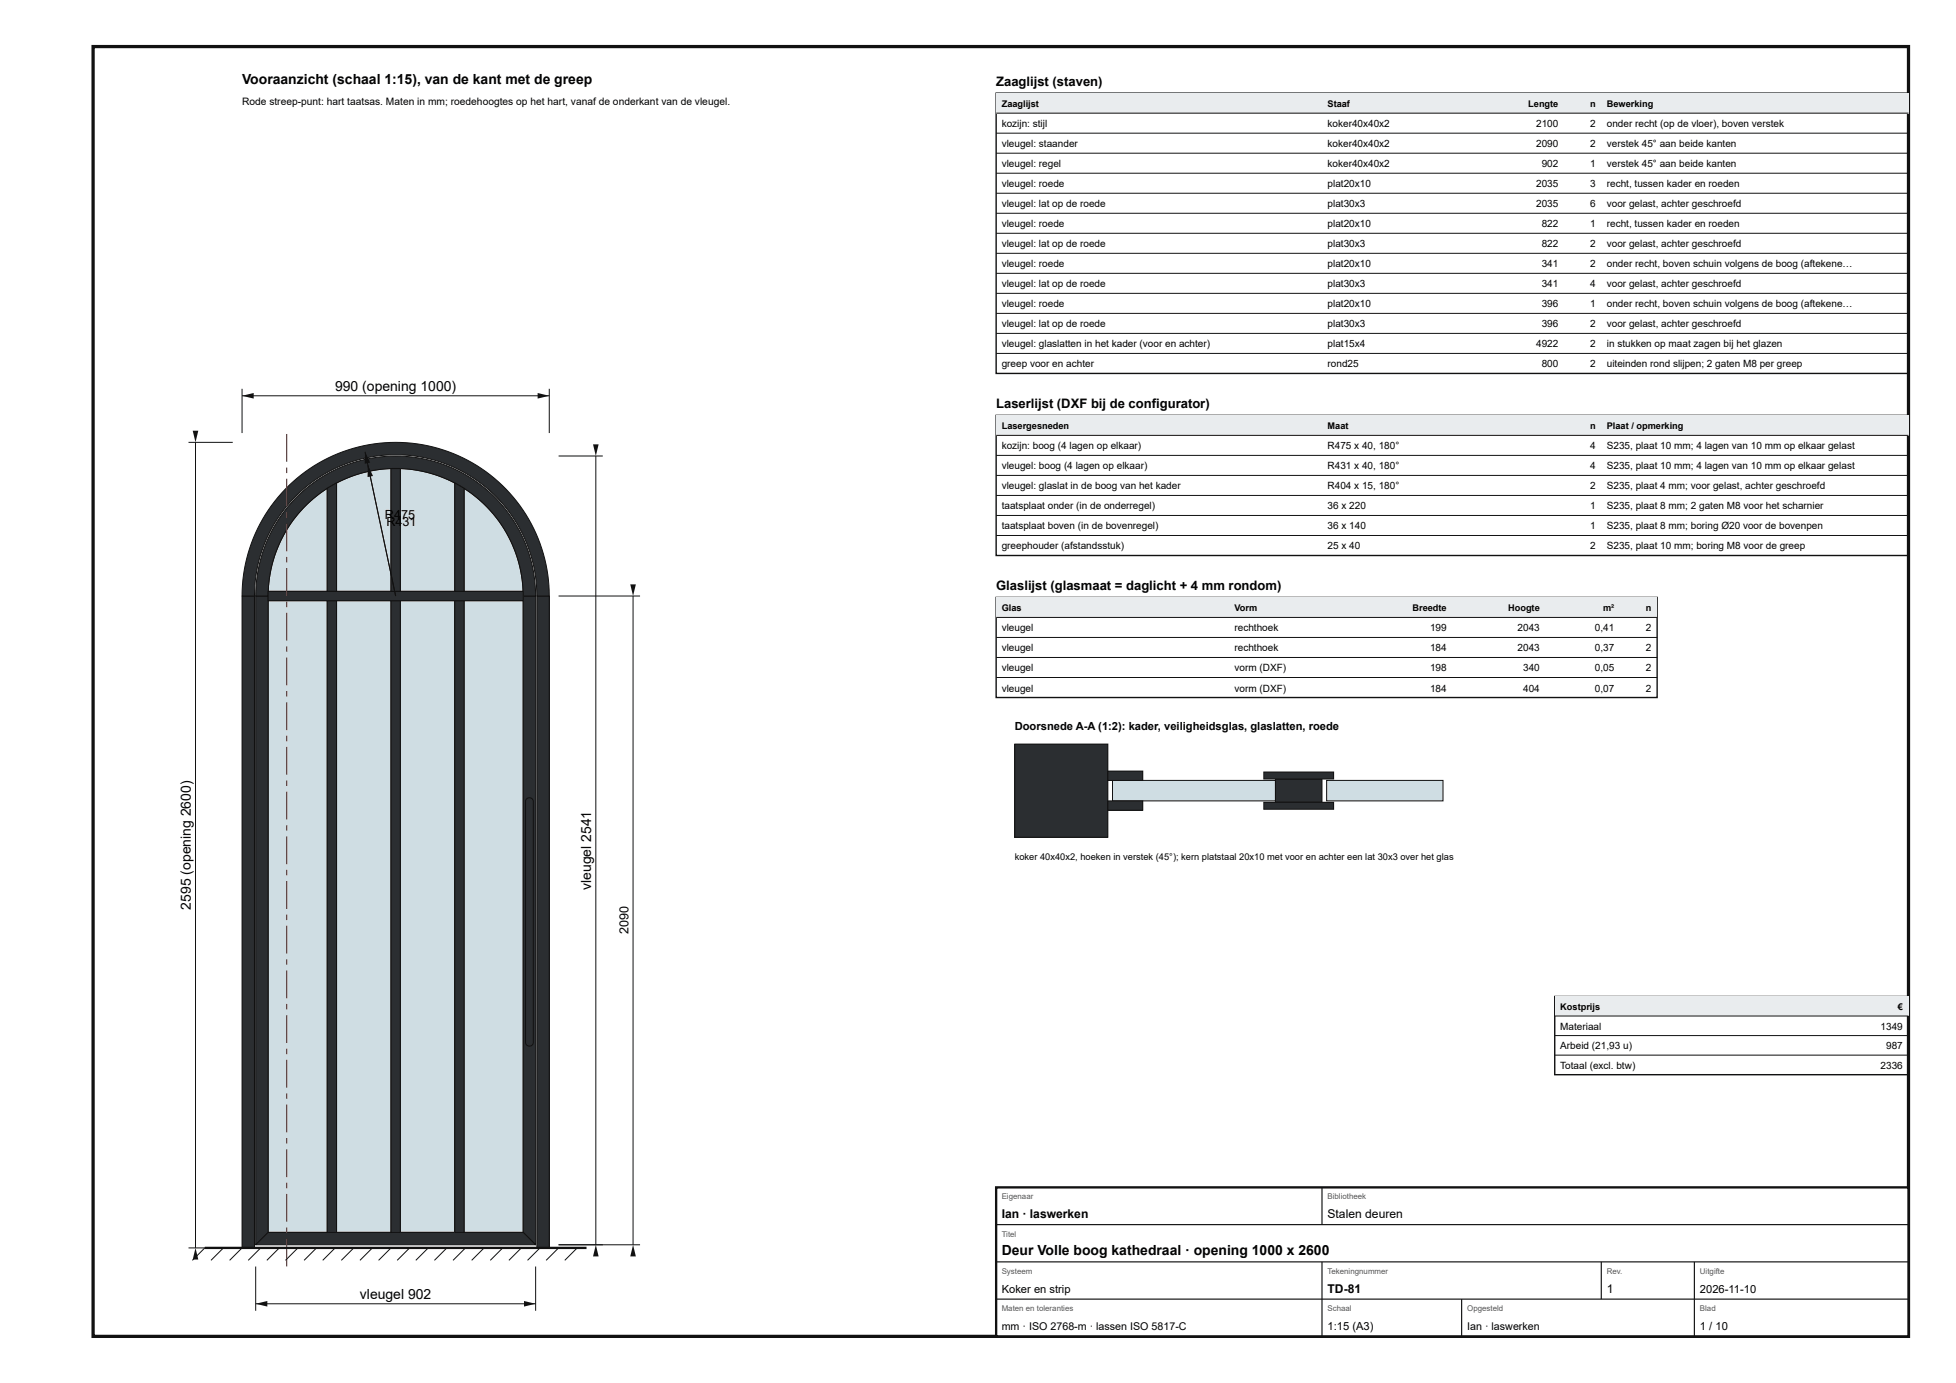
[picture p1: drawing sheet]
<svg xmlns="http://www.w3.org/2000/svg" width="420mm" height="297mm" viewBox="0 0 420 297" stroke-linecap="round" stroke-linejoin="round" font-family="sans-serif">
<defs><g id="words">
<g font-size="3">
<text x="52" y="18">Vooraanzicht (schaal 1:15), van de kant met de greep</text>
<text x="72" y="84">990 (opening 1000)</text>
<text x="127" y="191.1" transform="rotate(-90 127 191.1)">vleugel 2541</text>
<text x="41" y="195.3" transform="rotate(-90 41 195.3)">2595 (opening 2600)</text>
<text x="215.2" y="269.6">Deur Volle boog kathedraal · opening 1000 x 2600</text>
<text x="77.3" y="279">vleugel 902</text>
</g>
<g font-size="2.8">
<text x="214" y="18.5">Zaaglijst (staven)</text>
<text x="214" y="87.7">Laserlijst (DXF bij de configurator)</text>
<text x="214" y="126.8">Glaslijst (glasmaat = daglicht + 4 mm rondom)</text>
</g>
<g font-size="2.7">
<text x="82.7" y="111.5">R</text>
<text x="83" y="112.9">R4</text>
<text x="84.7" y="111.5">4</text>
<text x="86.2" y="111.5">75</text>
<text x="86.5" y="112.9">31</text>
<text x="135" y="200.7" transform="rotate(-90 135 200.7)">2090</text>
</g>
<g font-size="2.6">
<text x="215.2" y="261.6">Ian · laswerken</text>
<text x="285.2" y="261.6">Stalen deuren</text>
<text x="285.2" y="277.6">TD-81</text>
<text x="345.2" y="277.6">1</text>
</g>
<g font-size="2.4">
<text x="218" y="156.8">Doorsnede A-A (1:2): kader, veiligheidsglas, glaslatten, roede</text>
<text x="215.2" y="277.6">Koker en strip</text>
<text x="365.2" y="277.6">2026-11-10</text>
<text x="285.2" y="285.6">1:15 (A3)</text>
<text x="365.2" y="285.6">1 / 10</text>
</g>
<g font-size="2.3">
<text x="215.2" y="285.6">mm · ISO 2768-m · lassen ISO 5817-C</text>
<text x="315.2" y="285.6">Ian · laswerken</text>
</g>
<text font-size="2.2" x="52" y="22.5">Rode streep-punt: hart taatsas. Maten in mm; roedehoogtes op het hart, vanaf de onderkant van de vleugel.</text>
<g font-size="2.1">
<text x="215.2" y="27.3">kozijn: stijl</text>
<text x="285.2" y="27.3">koker40x40x2</text>
<text x="330" y="27.3">2100</text>
<text x="341.6" y="27.3">2</text>
<text x="345.2" y="27.3">onder recht (op de vloer), boven verstek</text>
<text x="215.2" y="31.6">vleugel: staander</text>
<text x="215.2" y="35.9">vleugel: regel</text>
<text x="285.2" y="31.6">koker40x40x2</text>
<text x="285.2" y="35.9">koker40x40x2</text>
<text x="330" y="31.6">2090</text>
<text x="331.2" y="35.9">902</text>
<text x="341.6" y="31.6">2</text>
<text x="341.6" y="35.9">1</text>
<text x="345.2" y="31.6">verstek 45° aan beide kanten</text>
<text x="345.2" y="35.9">verstek 45° aan beide kanten</text>
<text x="215.2" y="40.2">vleugel: roede</text>
<text x="285.2" y="40.2">plat20x10</text>
<text x="330" y="40.2">2035</text>
<text x="341.6" y="40.2">3</text>
<text x="345.2" y="40.2">recht, tussen kader en roeden</text>
<text x="215.2" y="44.5">vleugel: lat op de roede</text>
<text x="285.2" y="44.5">plat30x3</text>
<text x="330" y="44.5">2035</text>
<text x="341.6" y="44.5">6</text>
<text x="345.2" y="44.5">voor gelast, achter geschroefd</text>
<text x="215.2" y="48.8">vleugel: roede</text>
<text x="215.2" y="53.1">vleugel: lat op de roede</text>
<text x="285.2" y="48.8">plat20x10</text>
<text x="285.2" y="53.1">plat30x3</text>
<text x="331.2" y="48.8">822</text>
<text x="331.2" y="53.1">822</text>
<text x="341.6" y="48.8">1</text>
<text x="341.6" y="53.1">2</text>
<text x="345.2" y="48.8">recht, tussen kader en roeden</text>
<text x="345.2" y="53.1">voor gelast, achter geschroefd</text>
<text x="215.2" y="57.4">vleugel: roede</text>
<text x="285.2" y="57.4">plat20x10</text>
<text x="331.2" y="57.4">341</text>
<text x="341.6" y="57.4">2</text>
<text x="345.2" y="57.4">onder recht, boven schuin volgens de boog (aftekene…</text>
<text x="215.2" y="61.7">vleugel: lat op de roede</text>
<text x="285.2" y="61.7">plat30x3</text>
<text x="331.2" y="61.7">341</text>
<text x="341.6" y="61.7">4</text>
<text x="345.2" y="61.7">voor gelast, achter geschroefd</text>
<text x="215.2" y="66">vleugel: roede</text>
<text x="215.2" y="70.3">vleugel: lat op de roede</text>
<text x="285.2" y="66">plat20x10</text>
<text x="285.2" y="70.3">plat30x3</text>
<text x="331.2" y="66">396</text>
<text x="331.2" y="70.3">396</text>
<text x="341.6" y="66">1</text>
<text x="341.6" y="70.3">2</text>
<text x="345.2" y="66">onder recht, boven schuin volgens de boog (aftekene…</text>
<text x="345.2" y="70.3">voor gelast, achter geschroefd</text>
<text x="215.2" y="74.6">vleugel: glaslatten in het kader (voor en achter)</text>
<text x="285.2" y="74.6">plat15x4</text>
<text x="330" y="74.6">4922</text>
<text x="341.6" y="74.6">2</text>
<text x="345.2" y="74.6">in stukken op maat zagen bij het glazen</text>
<text x="215.2" y="78.9">greep voor en achter</text>
<text x="285.2" y="78.9">rond25</text>
<text x="331.2" y="78.9">800</text>
<text x="341.6" y="78.9">2</text>
<text x="345.2" y="78.9">uiteinden rond slijpen; 2 gaten M8 per greep</text>
<text x="215.2" y="96.5">kozijn: boog (4 lagen op elkaar)</text>
<text x="215.2" y="100.8">vleugel: boog (4 lagen op elkaar)</text>
<text x="285.2" y="96.5">R475 x 40, 180°</text>
<text x="285.2" y="100.8">R431 x 40, 180°</text>
<text x="341.6" y="96.5">4</text>
<text x="341.6" y="100.8">4</text>
<text x="345.2" y="96.5">S235, plaat 10 mm; 4 lagen van 10 mm op elkaar gelast</text>
<text x="345.2" y="100.8">S235, plaat 10 mm; 4 lagen van 10 mm op elkaar gelast</text>
<text x="215.2" y="105.1">vleugel: glaslat in de boog van het kader</text>
<text x="285.2" y="105.1">R404 x 15, 180°</text>
<text x="341.6" y="105.1">2</text>
<text x="345.2" y="105.1">S235, plaat 4 mm; voor gelast, achter geschroefd</text>
<text x="215.2" y="109.4">taatsplaat onder (in de onderregel)</text>
<text x="215.2" y="113.7">taatsplaat boven (in de bovenregel)</text>
<text x="285.2" y="109.4">36 x 220</text>
<text x="285.2" y="113.7">36 x 140</text>
<text x="341.6" y="109.4">1</text>
<text x="341.6" y="113.7">1</text>
<text x="345.2" y="109.4">S235, plaat 8 mm; 2 gaten M8 voor het scharnier</text>
<text x="345.2" y="113.7">S235, plaat 8 mm; boring Ø20 voor de bovenpen</text>
<text x="215.2" y="118">greephouder (afstandsstuk)</text>
<text x="285.2" y="118">25 x 40</text>
<text x="341.6" y="118">2</text>
<text x="345.2" y="118">S235, plaat 10 mm; boring M8 voor de greep</text>
<text x="215.2" y="135.6">vleugel</text>
<text x="265.2" y="135.6">rechthoek</text>
<text x="307.2" y="135.6">199</text>
<text x="326" y="135.6">2043</text>
<text x="342.6" y="135.6">0,41</text>
<text x="353.6" y="135.6">2</text>
<text x="215.2" y="139.9">vleugel</text>
<text x="265.2" y="139.9">rechthoek</text>
<text x="307.2" y="139.9">184</text>
<text x="326" y="139.9">2043</text>
<text x="342.6" y="139.9">0,37</text>
<text x="353.6" y="139.9">2</text>
<text x="215.2" y="144.2">vleugel</text>
<text x="215.2" y="148.5">vleugel</text>
<text x="265.2" y="144.2">vorm (DXF)</text>
<text x="265.2" y="148.5">vorm (DXF)</text>
<text x="307.2" y="144.2">198</text>
<text x="307.2" y="148.5">184</text>
<text x="327.2" y="144.2">340</text>
<text x="327.2" y="148.5">404</text>
<text x="342.6" y="144.2">0,05</text>
<text x="342.6" y="148.5">0,07</text>
<text x="353.6" y="144.2">2</text>
<text x="353.6" y="148.5">2</text>
<text x="335.2" y="221.1">Materiaal</text>
<text x="404" y="221.1">1349</text>
<text x="335.2" y="225.3">Arbeid (21,93 u)</text>
<text x="405.2" y="225.3">987</text>
<text x="335.2" y="229.5">Totaal (excl. btw)</text>
<text x="404" y="229.5">2336</text>
</g>
<g font-size="2">
<text x="215.2" y="23">Zaaglijst</text>
<text x="285.2" y="23">Staaf</text>
<text x="328.3" y="23">Lengte</text>
<text x="341.6" y="23">n</text>
<text x="345.2" y="23">Bewerking</text>
<text x="215.2" y="92.2">Lasergesneden</text>
<text x="285.2" y="92.2">Maat</text>
<text x="341.6" y="92.2">n</text>
<text x="345.2" y="92.2">Plaat / opmerking</text>
<text x="215.2" y="131.3">Glas</text>
<text x="265.2" y="131.3">Vorm</text>
<text x="303.4" y="131.3">Breedte</text>
<text x="324" y="131.3">Hoogte</text>
<text x="344.4" y="131.3">m²</text>
<text x="353.6" y="131.3">n</text>
<text x="218" y="184.8">koker 40x40x2, hoeken in verstek (45°); kern platstaal 20x10 met voor en achter een lat 30x3 over het glas</text>
<text x="335.2" y="216.9">Kostprijs</text>
<text x="407.7" y="216.9">€</text>
</g>
<g font-size="1.7" fill="#555">
<text x="215.2" y="257.6">Eigenaar</text>
<text x="285.2" y="257.6">Bibliotheek</text>
<text x="215.2" y="265.6">Titel</text>
<text x="215.2" y="273.6">Systeem</text>
<text x="285.2" y="273.6">Tekeningnummer</text>
<text x="345.2" y="273.6">Rev.</text>
<text x="365.2" y="273.6">Uitgifte</text>
<text x="215.2" y="281.6">Maten en toleranties</text>
<text x="285.2" y="281.6">Schaal</text>
<text x="315.2" y="281.6">Opgesteld</text>
<text x="365.2" y="281.6">Blad</text>
</g>
</g></defs>
<path d="M20 10h390v277h-390z" fill="none" stroke="#111" stroke-width=".7" stroke-linecap="butt"/>
<path d="M57.6 129h12.7v135.7h-12.7z" fill="#cfdde3"/>
<path d="M57.6 129h12.7v135.7h-12.7z" fill="none" stroke="#111" stroke-width=".21"/>
<path d="M72.3 129h11.7v135.7h-11.7z" fill="#cfdde3"/>
<path d="M72.3 129h11.7v135.7h-11.7z" fill="none" stroke="#111" stroke-width=".21"/>
<path d="M86 129h11.7v135.7h-11.7z" fill="#cfdde3"/>
<path d="M86 129h11.7v135.7h-11.7z" fill="none" stroke="#111" stroke-width=".21"/>
<path d="M99.7 129h12.7v135.7h-12.7z" fill="#cfdde3"/>
<path d="M99.7 129h12.7v135.7h-12.7z" fill="none" stroke="#111" stroke-width=".21"/>
<path d="M65.6 108.6l2.7-2.3 2-1.4v22.1h-12.7a27.4 27.4 0 0 1 8-18.4z" fill="#cfdde3"/>
<path d="M65.6 108.6l2.7-2.3 2-1.4v22.1h-12.7a27.4 27.4 0 0 1 8-18.4z" fill="none" stroke="#111" stroke-width=".21"/>
<path d="M72.3 103.7a27.3 27.3 0 0 1 11.7-3.1v26.4h-11.7z" fill="#cfdde3"/>
<path d="M72.3 103.7a27.3 27.3 0 0 1 11.7-3.1v26.4h-11.7z" fill="none" stroke="#111" stroke-width=".21"/>
<path d="M86 100.6a27.3 27.3 0 0 1 11.7 3.1v23.3h-11.7z" fill="#cfdde3"/>
<path d="M86 100.6a27.3 27.3 0 0 1 11.7 3.1v23.3h-11.7z" fill="none" stroke="#111" stroke-width=".21"/>
<path d="M99.7 104.9a27.4 27.4 0 0 1 12.7 22.1h-12.7z" fill="#cfdde3"/>
<path d="M99.7 104.9a27.4 27.4 0 0 1 12.7 22.1h-12.7z" fill="none" stroke="#111" stroke-width=".21"/>
<path d="M52 128h2.7v140h-2.7z" fill="#2b2e31"/>
<path d="M52 128h2.7v140h-2.7z" fill="none" stroke="#111" stroke-width=".21"/>
<path d="M115.3 128h2.7v140h-2.7z" fill="#2b2e31"/>
<path d="M115.3 128h2.7v140h-2.7z" fill="none" stroke="#111" stroke-width=".21"/>
<path d="M61.3 105.1a33 33 0 0 1 36.1-7.7 33 33 0 0 1 20.6 30.6h-2.7a30.3 30.3 0 0 0-30.3-30.3 30.3 30.3 0 0 0-30.3 30.3h-2.7a33 33 0 0 1 9.3-22.9z" fill="#2b2e31"/>
<path d="M61.3 105.1a33 33 0 0 1 36.1-7.7 33 33 0 0 1 20.6 30.6h-2.7a30.3 30.3 0 0 0-30.3-30.3 30.3 30.3 0 0 0-30.3 30.3h-2.7a33 33 0 0 1 9.3-22.9z" fill="none" stroke="#111" stroke-width=".21"/>
<path d="M54.9 128h2.7v136.7l-2.7 2.6z" fill="#2b2e31"/>
<path d="M54.9 128h2.7v136.7l-2.7 2.6z" fill="none" stroke="#111" stroke-width=".21"/>
<path d="M112.4 128h2.7v139.3l-2.7-2.6z" fill="#2b2e31"/>
<path d="M112.4 128h2.7v139.3l-2.7-2.6z" fill="none" stroke="#111" stroke-width=".21"/>
<path d="M54.9 267.3l2.7-2.6h54.8l2.7 2.6z" fill="#2b2e31"/>
<path d="M54.9 267.3l2.7-2.6h54.8l2.7 2.6z" fill="none" stroke="#111" stroke-width=".21"/>
<path d="M63.4 107.1a30.1 30.1 0 0 1 32.9-7 30.1 30.1 0 0 1 18.8 27.9h-2.7a27.4 27.4 0 0 0-27.4-27.4 27.4 27.4 0 0 0-27.4 27.4h-2.7a30.1 30.1 0 0 1 8.5-20.9z" fill="#2b2e31"/>
<path d="M63.4 107.1a30.1 30.1 0 0 1 32.9-7 30.1 30.1 0 0 1 18.8 27.9h-2.7a27.4 27.4 0 0 0-27.4-27.4 27.4 27.4 0 0 0-27.4 27.4h-2.7a30.1 30.1 0 0 1 8.5-20.9z" fill="none" stroke="#111" stroke-width=".21"/>
<path d="M70.3 129h2v135.7h-2z" fill="#2b2e31"/>
<path d="M70.3 129h2v135.7h-2z" fill="none" stroke="#111" stroke-width=".21"/>
<path d="M84 129h2v135.7h-2z" fill="#2b2e31"/>
<path d="M84 129h2v135.7h-2z" fill="none" stroke="#111" stroke-width=".21"/>
<path d="M97.7 129h2v135.7h-2z" fill="#2b2e31"/>
<path d="M97.7 129h2v135.7h-2z" fill="none" stroke="#111" stroke-width=".21"/>
<path d="M57.6 127h54.8v2h-54.8z" fill="#2b2e31"/>
<path d="M57.6 127h54.8v2h-54.8z" fill="none" stroke="#111" stroke-width=".21"/>
<path d="M70.3 104.9l2-1.2v23.3h-2z" fill="#2b2e31"/>
<path d="M70.3 104.9l2-1.2v23.3h-2z" fill="none" stroke="#111" stroke-width=".21"/>
<path d="M84 100.6h2v26.4h-2z" fill="#2b2e31"/>
<path d="M84 100.6h2v26.4h-2z" fill="none" stroke="#111" stroke-width=".21"/>
<path d="M97.7 103.7l2 1.2v22.1h-2z" fill="#2b2e31"/>
<path d="M97.7 103.7l2 1.2v22.1h-2z" fill="none" stroke="#111" stroke-width=".21"/>
<path d="M61.5 266h.2v6h-.2zM61.5 263.6h.2v1.2h-.2zM61.5 256.4h.2v6h-.2zM61.5 254h.2v1.2h-.2zM61.5 246.8h.2v6h-.2zM61.5 244.4h.2v1.2h-.2zM61.5 237.2h.2v6h-.2zM61.5 234.8h.2v1.2h-.2zM61.5 227.6h.2v6h-.2zM61.5 225.2h.2v1.2h-.2zM61.5 218h.2v6h-.2zM61.5 215.6h.2v1.2h-.2zM61.5 208.4h.2v6h-.2zM61.5 206h.2v1.2h-.2zM61.5 198.8h.2v6h-.2zM61.5 196.4h.2v1.2h-.2zM61.5 189.2h.2v6h-.2zM61.5 186.8h.2v1.2h-.2zM61.5 179.6h.2v6h-.2zM61.5 177.2h.2v1.2h-.2zM61.5 170h.2v6h-.2zM61.5 167.6h.2v1.2h-.2zM61.5 160.4h.2v6h-.2zM61.5 158h.2v1.2h-.2zM61.5 150.8h.2v6h-.2zM61.5 148.4h.2v1.2h-.2zM61.5 141.2h.2v6h-.2zM61.5 138.8h.2v1.2h-.2zM61.5 131.6h.2v6h-.2zM61.5 129.2h.2v1.2h-.2zM61.5 122h.2v6h-.2zM61.5 119.6h.2v1.2h-.2zM61.5 112.4h.2v6h-.2zM61.5 110h.2v1.2h-.2zM61.5 102.8h.2v6h-.2zM61.5 100.4h.2v1.2h-.2zM61.5 93.2h.2v6h-.2z" fill="#b00"/>
<path d="M113.1 171.6a.84 .84 0 0 1 .9-.2 .84 .84 0 0 1 .6 .7v51.8a.84 .84 0 0 1-.9 .8 .84 .84 0 0 1-.8-.8v-51.8z" fill="#2b2e31"/>
<g fill="none" stroke="#111" stroke-width=".21">
<path d="M52 83.5v9.5M52 85h66M118 83.5v9.5M113.1 171.6a.84 .84 0 0 1 .9-.2 .84 .84 0 0 1 .6 .7v51.8a.84 .84 0 0 1-.9 .8 .84 .84 0 0 1-.8-.8v-51.8zM44 268l-2.7 2.7M48 268l-2.7 2.7M52 268l-2.7 2.7M56 268l-2.7 2.7M60 268l-2.7 2.7M64 268l-2.7 2.7M68 268l-2.7 2.7M72 268l-2.7 2.7"/>
<path d="M76 268l-2.7 2.7M80 268l-2.7 2.7M84 268l-2.7 2.7M88 268l-2.7 2.7M92 268l-2.7 2.7M96 268l-2.7 2.7M100 268l-2.7 2.7M104 268l-2.7 2.7M108 268l-2.7 2.7M112 268l-2.7 2.7M116 268l-2.7 2.7M120 268l-2.7 2.7"/>
<path d="M124 268l-2.7 2.7"/>
</g>
<path d="M44 268h82" fill="none" stroke="#111" stroke-width=".5"/>
<g fill="#111">
<path d="M52 85l2.5-.6v1.2z"/>
<path d="M115.5 84.4l2.5 .6-2.5 .6z"/>
</g>
<path d="M40.5 95h9.5M42 95v173M40.5 268h9.5" fill="none" stroke="#111" stroke-width=".21"/>
<g fill="#111">
<path d="M42 268l.6 2.5h-1.2z"/>
<path d="M41.4 92.5h1.2l-.6 2.5z"/>
</g>
<path d="M54.9 272v9.5M54.9 280h60.2M115.1 272v9.5" fill="none" stroke="#111" stroke-width=".21"/>
<g fill="#111">
<path d="M54.9 280l2.5-.6v1.2z"/>
<path d="M112.6 279.4l2.5 .6-2.5 .6z"/>
</g>
<path d="M120 97.9h9.5M128 97.9v169.4M120 267.3h9.5" fill="none" stroke="#111" stroke-width=".21"/>
<g fill="#111">
<path d="M128 267.3l.6 2.5h-1.2z"/>
<path d="M127.4 95.4h1.2l-.6 2.5z"/>
</g>
<path d="M120 128h17.5M136 128v139.3M120 267.3h17.5" fill="none" stroke="#111" stroke-width=".21"/>
<g fill="#111">
<path d="M136 267.3l.6 2.5h-1.2z"/>
<path d="M135.4 125.5h1.2l-.6 2.5z"/>
</g>
<path d="M78.4 97l6.6 31" fill="none" stroke="#111" stroke-width=".21"/>
<path d="M78.4 97l1.1 2.3-1.2 .3z" fill="#111"/>
<path d="M79 99.9l6 28.1" fill="none" stroke="#111" stroke-width=".21"/>
<path d="M79 99.9l1.1 2.3-1.1 .3z" fill="#111"/>
<path d="M214 20h196v60.2h-196z" fill="none" stroke="#111" stroke-width=".3"/>
<path d="M214 20h196v4.3h-196z" fill="#e9ecee"/>
<g fill="none" stroke="#111" stroke-width=".21">
<path d="M214 24.3h196M214 28.6h196M214 32.9h196M214 37.2h196M214 41.5h196M214 45.8h196M214 50.1h196M214 54.4h196M214 58.7h196M214 63h196M214 67.3h196M214 71.6h196"/>
<path d="M214 75.9h196"/>
</g>
<path d="M214 89.2h196v30.1h-196z" fill="none" stroke="#111" stroke-width=".3"/>
<path d="M214 89.2h196v4.3h-196z" fill="#e9ecee"/>
<path d="M214 93.5h196M214 97.8h196M214 102.1h196M214 106.4h196M214 110.7h196M214 115h196" fill="none" stroke="#111" stroke-width=".21"/>
<path d="M214 128.3h142v21.5h-142z" fill="none" stroke="#111" stroke-width=".3"/>
<path d="M214 128.3h142v4.3h-142z" fill="#e9ecee"/>
<path d="M214 132.6h142M214 136.9h142M214 141.2h142M214 145.5h142" fill="none" stroke="#111" stroke-width=".21"/>
<path d="M218 159.8h20v20h-20z" fill="#2b2e31"/>
<path d="M218 159.8h20v20h-20z" fill="none" stroke="#111" stroke-width=".21"/>
<path d="M239 167.6h35v4.4h-35z" fill="#cfdde3"/>
<path d="M239 167.6h35v4.4h-35z" fill="none" stroke="#111" stroke-width=".21"/>
<path d="M238 165.6h7.5v2h-7.5z" fill="#2b2e31"/>
<path d="M238 165.6h7.5v2h-7.5z" fill="none" stroke="#111" stroke-width=".21"/>
<path d="M238 172h7.5v2h-7.5z" fill="#2b2e31"/>
<path d="M238 172h7.5v2h-7.5z" fill="none" stroke="#111" stroke-width=".21"/>
<path d="M274 167.3h10v5h-10z" fill="#2b2e31"/>
<path d="M274 167.3h10v5h-10z" fill="none" stroke="#111" stroke-width=".21"/>
<path d="M271.5 165.8h15v1.5h-15z" fill="#2b2e31"/>
<path d="M271.5 165.8h15v1.5h-15z" fill="none" stroke="#111" stroke-width=".21"/>
<path d="M271.5 172.3h15v1.5h-15z" fill="#2b2e31"/>
<path d="M271.5 172.3h15v1.5h-15z" fill="none" stroke="#111" stroke-width=".21"/>
<path d="M285 167.6h25v4.4h-25z" fill="#cfdde3"/>
<path d="M285 167.6h25v4.4h-25z" fill="none" stroke="#111" stroke-width=".21"/>
<path d="M334 214h76v16.8h-76z" fill="none" stroke="#111" stroke-width=".3"/>
<path d="M334 214h76v4.2h-76z" fill="#e9ecee"/>
<path d="M334 218.2h76M334 222.4h76M334 226.6h76" fill="none" stroke="#111" stroke-width=".21"/>
<path d="M214 255h196v32h-196z" fill="#fff"/>
<path d="M214 255h196v32h-196z" fill="none" stroke="#111" stroke-width=".5"/>
<path d="M284 255v8M214 263h196M214 271h196M214 279h196M284 271v16M314 279v8M344 271v8M364 271v16" fill="none" stroke="#111" stroke-width=".25"/>
<use href="#words"/>
</svg>
